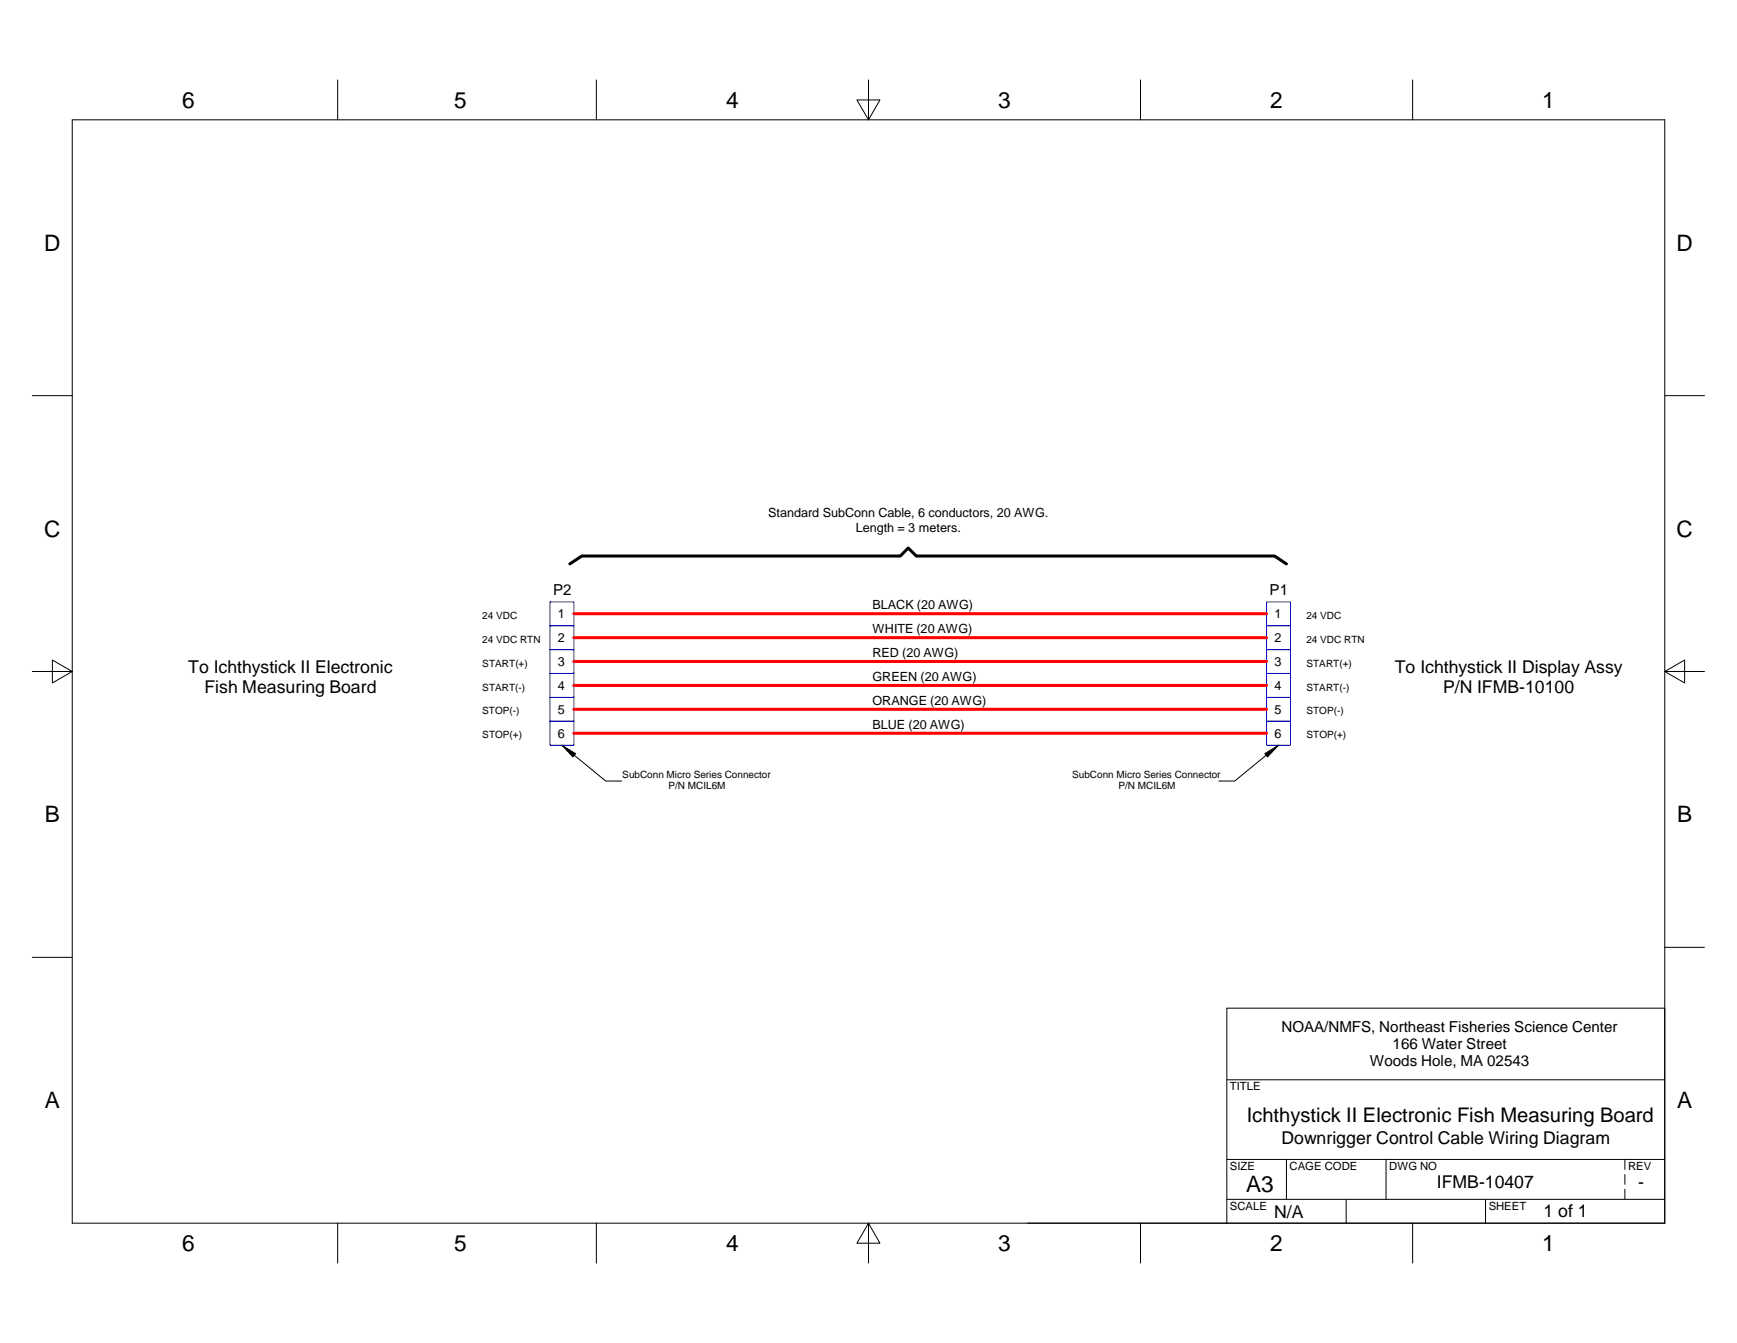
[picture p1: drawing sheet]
<svg xmlns="http://www.w3.org/2000/svg" width="279mm" height="216mm" viewBox="0 0 279 216" stroke-linecap="round" stroke-linejoin="round" font-family="sans-serif">
<defs><g id="words">
<g font-size="3.6">
<text x="29.3" y="17.3">6</text>
<text x="73" y="17.3">5</text>
<text x="116.8" y="17.3">4</text>
<text x="160.6" y="17.3">3</text>
<text x="204.3" y="17.3">2</text>
<text x="248.1" y="17.3">1</text>
<text x="7.1" y="40.3">D</text>
<text x="269.7" y="40.3">D</text>
<text x="7.1" y="86.3">C</text>
<text x="269.7" y="86.3">C</text>
<text x="7.2" y="132.2">B</text>
<text x="269.8" y="132.2">B</text>
<text x="7.2" y="178.1">A</text>
<text x="269.8" y="178.1">A</text>
<text x="200.4" y="191.6">A3</text>
<text x="29.3" y="201.1">6</text>
<text x="73" y="201.1">5</text>
<text x="116.8" y="201.1">4</text>
<text x="160.6" y="201.1">3</text>
<text x="204.3" y="201.1">2</text>
<text x="248.1" y="201.1">1</text>
</g>
<text font-size="3.2" x="200.5" y="180.4">Ichthystick II Electronic Fish Measuring Board</text>
<g font-size="2.8">
<text x="30.3" y="108.2">To Ichthystick II Electronic</text>
<text x="32.9" y="111.4">Fish Measuring Board</text>
<text x="224.3" y="108.2">To Ichthystick II Display Assy</text>
<text x="232.1" y="111.4">P/N IFMB-10100</text>
<text x="206.1" y="183.8">Downrigger Control Cable Wiring Diagram</text>
<text x="231.1" y="191">IFMB-10407</text>
<text x="263.5" y="191">-</text>
<text x="205" y="195.8">N/A</text>
<text x="248.3" y="195.7">1 of 1</text>
</g>
<g font-size="2.4">
<text x="89" y="95.7">P2</text>
<text x="204.2" y="95.7">P1</text>
<text x="206.1" y="165.9">NOAA/NMFS, Northeast Fisheries Science Center</text>
<text x="220.4" y="171.3">Woods Hole, MA 02543</text>
<text x="224" y="168.6">166 Water Street</text>
</g>
<g font-size="2">
<text x="123.6" y="83.2">Standard SubConn Cable, 6 conductors, 20 AWG.</text>
<text x="137.6" y="85.4">Length = 3 meters.</text>
<text x="89.7" y="99.4">1</text>
<text x="140.3" y="97.9">BLACK (20 AWG)</text>
<text x="140.3" y="101.8">WHITE (20 AWG)</text>
<text x="205" y="99.4">1</text>
<text x="89.7" y="107">3</text>
<text x="89.7" y="103.2">2</text>
<text x="140.3" y="105.6">RED (20 AWG)</text>
<text x="205" y="107">3</text>
<text x="205" y="103.2">2</text>
<text x="89.7" y="110.9">4</text>
<text x="140.3" y="109.5">GREEN (20 AWG)</text>
<text x="140.3" y="113.3">ORANGE (20 AWG)</text>
<text x="205" y="110.9">4</text>
<text x="89.7" y="118.6">6</text>
<text x="89.7" y="114.7">5</text>
<text x="140.3" y="117.1">BLUE (20 AWG)</text>
<text x="205" y="118.6">6</text>
<text x="205" y="114.7">5</text>
</g>
<g font-size="1.8">
<text x="197.8" y="175.2">TITLE</text>
<text x="197.8" y="188">SIZE</text>
<text x="207.4" y="188">CAGE CODE</text>
<text x="223.5" y="188">DWG NO</text>
<text x="261.9" y="188">REV</text>
<text x="197.8" y="194.5">SCALE</text>
<text x="239.5" y="194.5">SHEET</text>
</g>
<g font-size="1.6">
<text x="77.6" y="99.5">24 VDC</text>
<text x="210.1" y="99.5">24 VDC</text>
<text x="77.6" y="103.3">24 VDC RTN</text>
<text x="77.6" y="107.2">START(+)</text>
<text x="210.1" y="103.3">24 VDC RTN</text>
<text x="210.1" y="107.2">START(+)</text>
<text x="77.6" y="111">START(-)</text>
<text x="210.1" y="111">START(-)</text>
<text x="77.6" y="114.9">STOP(-)</text>
<text x="77.6" y="118.7">STOP(+)</text>
<text x="210.1" y="114.9">STOP(-)</text>
<text x="210.1" y="118.7">STOP(+)</text>
<text x="100.1" y="125.1">SubConn Micro Series Connector</text>
<text x="172.5" y="125.1">SubConn Micro Series Connector</text>
<text x="107.5" y="126.9">P/N MCIL6M</text>
<text x="179.9" y="126.9">P/N MCIL6M</text>
</g>
</g></defs>
<g fill="none" stroke="#000" stroke-width=".16">
<path d="M11.6 19.3h256.2v177.3h-256.2zM54.3 12.8v6.5M95.9 12.8v6.5M139.7 12.8v6.5l1.8-3.2h-3.7l1.9 3.2M183.5 12.8v6.5M227.2 12.8v6.5M5.2 63.6h6.4M267.8 63.6h6.4M5.2 108h6.4l-3.2-1.9v3.7l3.2-1.8M90.4 119.8l2.2 1.4-.4 .5zM267.8 108l3.2-1.9v3.7l-3.2-1.8h6.4M92.4 121.4l5 4.2h2.6"/>
<path d="M203.5 121.2l2.2-1.4-1.8 1.9zM203.7 121.4l-5.1 4.2h-2.6M5.2 153.9h6.4M267.8 152.3h6.4M197.3 173.6h70.5M54.3 196.6v6.5M95.9 196.6v6.5M139.7 196.6l1.8 3.3h-3.7l1.9-3.3v6.5M165.3 196.6h102.5M183.5 196.6v6.5M197.3 196.6v-34.5h70.5v34.5M197.3 186.4h70.5"/>
<path d="M197.3 192.8h70.5M206.9 186.4v6.4M216.5 192.8v3.8M222.9 186.4v6.4M227.2 196.6v6.5M239 192.8v3.8M261.4 186.4v1.6M261.4 188.8v1.6M261.4 191.2v1.6"/>
</g>
<path d="M91.7 90.7l1.9-1.3h51.2l1.3-1.3 1.3 1.3h57.6l1.9 1.3" fill="none" stroke="#000" stroke-width=".49"/>
<path d="M88.5 96.8h3.8v3.8h-3.8zM203.7 96.8h3.9v3.8h-3.9zM88.5 100.6h3.8v3.8h-3.8zM88.5 104.4h3.8v3.9h-3.8zM88.5 108.3h3.8v3.8h-3.8zM88.5 112.1h3.8v3.9h-3.8zM88.5 116h3.8v3.8h-3.8zM203.7 100.6h3.9v3.8h-3.9zM203.7 104.4h3.9v3.9h-3.9zM203.7 108.3h3.9v3.8h-3.9zM203.7 112.1h3.9v3.9h-3.9zM203.7 116h3.9v3.8h-3.9z" fill="none" stroke="#00f" stroke-width=".16"/>
<path d="M92.3 98.7h111.4M92.3 102.5h111.4M92.3 110.2h111.4M92.3 117.9h111.4M92.3 106.3h111.4M92.3 114h111.4" fill="none" stroke="#f00" stroke-width=".49"/>
<g fill="#000">
<path d="M90.4 119.8l2.2 1.4-.4 .5-1.8-1.9 2 1.6z" fill-rule="evenodd"/>
<path d="M203.5 121.2l2.2-1.4-2 1.6 2-1.6-1.8 1.9z" fill-rule="evenodd"/>
</g>
<use href="#words"/>
</svg>
